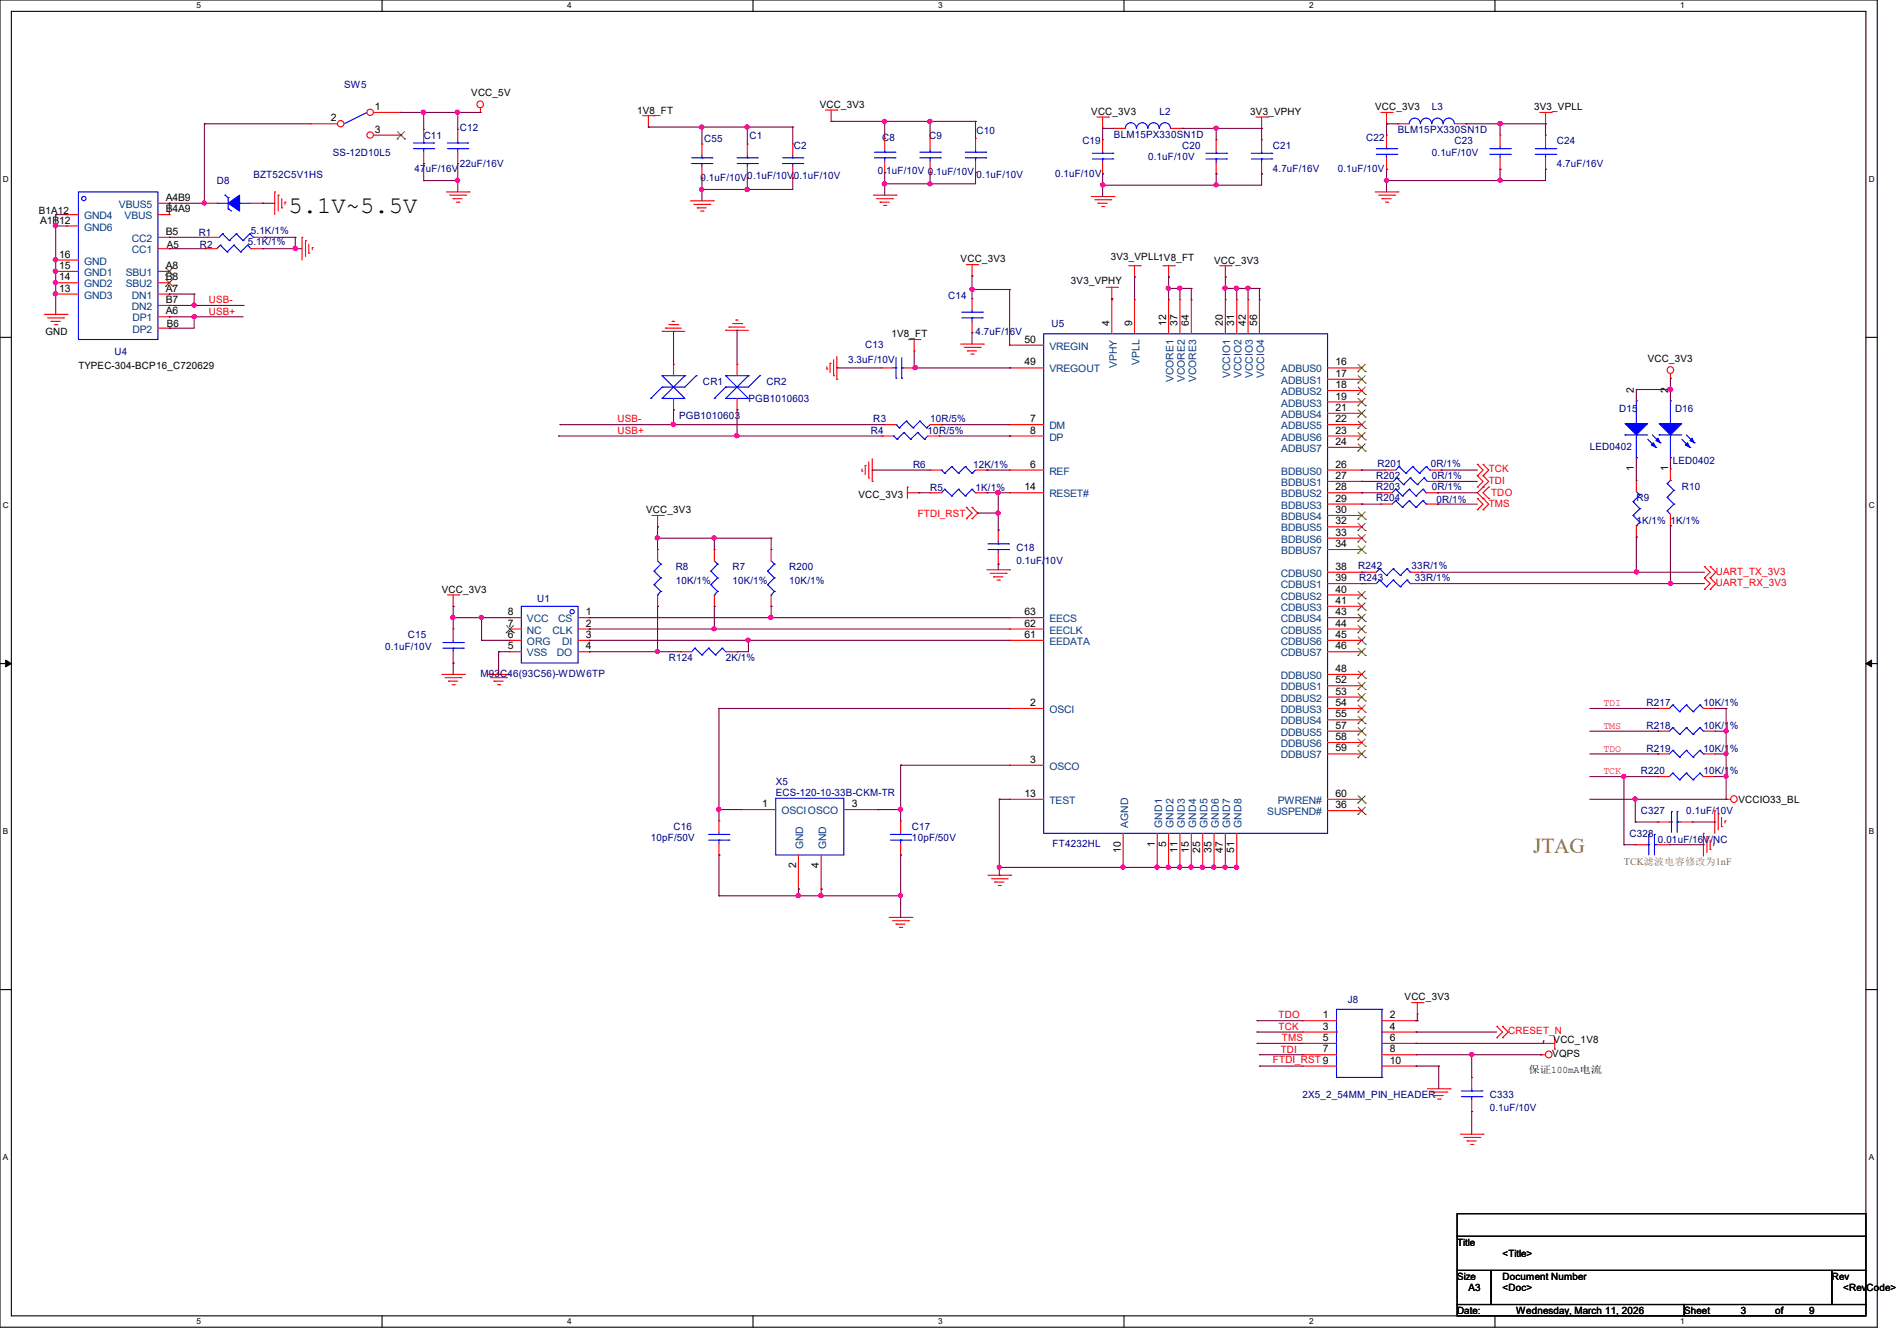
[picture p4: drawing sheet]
<svg xmlns="http://www.w3.org/2000/svg" width="297mm" height="210mm" viewBox="0 0 297 210" stroke-linecap="round" stroke-linejoin="round" font-family="sans-serif">
<defs><g id="words">
<text font-size="3.7" x="45.2" y="33.4">5.1V~5.5V</text>
<text font-size="3.3" fill="#808040" x="240" y="133.5">JTAG</text>
<g font-size="1.6" fill="#000080">
<text x="53.9" y="13.7">SW5</text>
<text x="181.5" y="18">L2</text>
<text x="224.2" y="17.3">L3</text>
<text x="66.3" y="21.7">C11</text>
<text x="72" y="20.4">C12</text>
<text x="110.2" y="22.2">C55</text>
<text x="117.3" y="21.7">C1</text>
<text x="124.3" y="23.3">C2</text>
<text x="138.1" y="22.1">C8</text>
<text x="145.5" y="21.7">C9</text>
<text x="152.9" y="21">C10</text>
<text x="169.5" y="22.6">C19</text>
<text x="174.4" y="21.5">BLM15PX330SN1D</text>
<text x="185.1" y="23.3">C20</text>
<text x="199.3" y="23.3">C21</text>
<text x="213.9" y="22.1">C22</text>
<text x="218.9" y="20.8">BLM15PX330SN1D</text>
<text x="227.8" y="22.6">C23</text>
<text x="243.8" y="22.6">C24</text>
<text x="34" y="28.8">D8</text>
<text x="39.7" y="27.9">BZT52C5V1HS</text>
<text x="52.1" y="24.4">SS-12D10L5</text>
<text x="64.9" y="26.9">47uF/16V</text>
<text x="72" y="26.2">22uF/16V</text>
<text x="109.7" y="28.3">0.1uF/10V0.1uF/10V0.1uF/10V</text>
<text x="137.5" y="27.2">0.1uF/10V 0.1uF/10V</text>
<text x="152.9" y="27.9">0.1uF/10V</text>
<text x="165.2" y="27.8">0.1uF/10V</text>
<text x="179.7" y="25.1">0.1uF/10V</text>
<text x="199.3" y="26.9">4.7uF/16V</text>
<text x="209.5" y="26.9">0.1uF/10V</text>
<text x="224.2" y="24.4">0.1uF/10V</text>
<text x="243.8" y="26.2">4.7uF/16V</text>
<text x="31.1" y="37">R1</text>
<text x="31.3" y="38.8">R2</text>
<text x="38.8" y="38.4">5.1K/1%</text>
<text x="39.3" y="36.7">5.1K/1%</text>
<text x="148.5" y="46.8">C14</text>
<text x="152.7" y="52.4">4.7uF/16V</text>
<text x="164.6" y="51.2">U5</text>
<text x="17.9" y="55.7">U4</text>
<text x="132.8" y="56.9">3.3uF/10V</text>
<text x="135.5" y="54.4">C13</text>
<text x="106.3" y="65.6">PGB1010603</text>
<text x="110.1" y="60.3">CR1</text>
<text x="117.2" y="62.9">PGB1010603</text>
<text x="120" y="60.3">CR2</text>
<text x="253.5" y="64.6">D15</text>
<text x="262.3" y="64.6">D16</text>
<text x="136.4" y="67.9">R4</text>
<text x="136.7" y="66.2">R3</text>
<text x="145.2" y="67.9">10R/5%</text>
<text x="145.6" y="66.2">10R/5%</text>
<text x="248.9" y="70.4">LED0402</text>
<text x="143" y="73.3">R6</text>
<text x="145.6" y="76.8">R5</text>
<text x="152.4" y="73.3">12K/1%</text>
<text x="152.7" y="76.8">1K/1%</text>
<text x="215.5" y="75.1">R202</text>
<text x="215.5" y="76.7">R203</text>
<text x="215.7" y="73.1">R201</text>
<text x="224" y="73.1">0R/1%</text>
<text x="224.2" y="75.1">0R/1%</text>
<text x="224.2" y="76.7">0R/1%</text>
<text x="261.9" y="72.7">LED0402</text>
<text x="263.3" y="76.7">R10</text>
<text x="215.5" y="78.4">R204</text>
<text x="224.9" y="78.8">0R/1%</text>
<text x="256.2" y="78.4">R9</text>
<text x="256.2" y="82">1K/1% 1K/1%</text>
<text x="105.8" y="89.3">R8</text>
<text x="114.7" y="89.3">R7</text>
<text x="123.6" y="89.3">R200</text>
<text x="159.1" y="86.2">C18</text>
<text x="159.1" y="88.4">0.1uF/10V</text>
<text x="212.6" y="89.1">R242</text>
<text x="221" y="89.1">33R/1%</text>
<text x="84.1" y="94.2">U1</text>
<text x="105.8" y="91.4">10K/1%</text>
<text x="114.7" y="91.4">10K/1%</text>
<text x="123.6" y="91.4">10K/1%</text>
<text x="212.8" y="91.1">R243</text>
<text x="221.5" y="91.1">33R/1%</text>
<text x="60.3" y="101.7">0.1uF/10V</text>
<text x="63.8" y="99.9">C15</text>
<text x="75.2" y="106">M93C46(93C56)-WDW6TP</text>
<text x="104.7" y="103.5">R124</text>
<text x="113.6" y="103.5">2K/1%</text>
<text x="257.8" y="110.6">R217</text>
<text x="266.7" y="110.6">10K/1%</text>
<text x="257.8" y="114.2">R218</text>
<text x="257.8" y="117.7">R219</text>
<text x="266.7" y="114.2">10K/1%</text>
<text x="266.7" y="117.7">10K/1%</text>
<text x="121.5" y="122.9">X5</text>
<text x="121.5" y="124.7">ECS-120-10-33B-CKM-TR</text>
<text x="256.9" y="121.3">R220</text>
<text x="266.7" y="121.3">10K/1%</text>
<text x="101.9" y="131.8">10pF/50V</text>
<text x="105.5" y="130">C16</text>
<text x="142.8" y="130">C17</text>
<text x="142.8" y="131.8">10pF/50V</text>
<text x="255.1" y="131.1">C328</text>
<text x="256.9" y="127.5">C327</text>
<text x="259.6" y="131.9">0.01uF/16V/NC</text>
<text x="264" y="127.5">0.1uF/10V</text>
<text x="164.8" y="132.7">FT4232HL</text>
<text x="211" y="157">J8</text>
<text x="203.9" y="172">2X5_2_54MM_PIN_HEADER</text>
<text x="233.3" y="172">C333</text>
<text x="233.3" y="174.1">0.1uF/10V</text>
</g>
<g font-size="1.6">
<text x="58.7" y="17.2">1</text>
<text x="73.8" y="15.1">VCC_5V</text>
<text x="99.7" y="17.8">1V8_FT</text>
<text x="128.4" y="16.9">VCC_3V3</text>
<text x="170.9" y="18">VCC_3V3</text>
<text x="195.7" y="18">3V3_VPHY</text>
<text x="215.3" y="17.3">VCC_3V3</text>
<text x="240.2" y="17.3">3V3_VPLL</text>
<text x="51.8" y="19">2</text>
<text x="58.7" y="20.8">3</text>
<text x="6.1" y="33.4">B1A12</text>
<text x="6.3" y="35">A1B12</text>
<text x="25.9" y="33.2">B4A9</text>
<text x="25.9" y="31.5">A4B9</text>
<text x="9.3" y="40.3">16</text>
<text x="25.9" y="36.8">B5</text>
<text x="26.1" y="38.8">A5</text>
<text x="150.4" y="41.1">VCC_3V3</text>
<text x="173.9" y="40.7">3V3_VPLL1V8_FT</text>
<text x="190.1" y="41.3">VCC_3V3</text>
<text x="9.3" y="42.1">15</text>
<text x="9.3" y="43.9">14</text>
<text x="9.3" y="45.7">13</text>
<text x="25.9" y="43.9">B8</text>
<text x="25.9" y="47.5">B7</text>
<text x="25.9" y="42.1">A8</text>
<text x="25.9" y="45.7">A7</text>
<text x="167.7" y="44.4">3V3_VPHY</text>
<text x="7.1" y="52.4">GND</text>
<text x="25.9" y="49.2">A6</text>
<text x="26.1" y="51.2">B6</text>
<text x="139.6" y="52.8">1V8_FT</text>
<text x="160.4" y="53.7">50</text>
<text x="173.7" y="51.1" transform="rotate(-90 173.7 51.1)">4</text>
<text x="177.3" y="51.1" transform="rotate(-90 177.3 51.1)">9</text>
<text x="182.6" y="51.1" transform="rotate(-90 182.6 51.1)">12</text>
<text x="184.4" y="51.1" transform="rotate(-90 184.4 51.1)">37</text>
<text x="186.1" y="51.1" transform="rotate(-90 186.1 51.1)">64</text>
<text x="191.5" y="51.1" transform="rotate(-90 191.5 51.1)">20</text>
<text x="193.3" y="51.1" transform="rotate(-90 193.3 51.1)">31</text>
<text x="195" y="51.1" transform="rotate(-90 195 51.1)">42</text>
<text x="196.8" y="51.1" transform="rotate(-90 196.8 51.1)">56</text>
<text x="12.3" y="57.8">TYPEC-304-BCP16_C720629</text>
<text x="160.4" y="57.2">49</text>
<text x="209.1" y="57.2">16</text>
<text x="209.1" y="59">17</text>
<text x="258" y="56.7">VCC_3V3</text>
<text x="209.1" y="60.8">18</text>
<text x="209.1" y="62.6">19</text>
<text x="209.1" y="64.3">21</text>
<text x="255.8" y="61.6" transform="rotate(-90 255.8 61.6)">2</text>
<text x="261.2" y="61.6" transform="rotate(-90 261.2 61.6)">2</text>
<text x="161.3" y="66.1">7</text>
<text x="161.3" y="67.9">8</text>
<text x="209.1" y="66.1">22</text>
<text x="209.1" y="67.9">23</text>
<text x="209.1" y="69.7">24</text>
<text x="160.4" y="76.8">14</text>
<text x="161.3" y="73.2">6</text>
<text x="209.1" y="73.2">26</text>
<text x="209.1" y="75">27</text>
<text x="209.1" y="76.8">28</text>
<text x="255.8" y="73.8" transform="rotate(-90 255.8 73.8)">1</text>
<text x="261.2" y="73.8" transform="rotate(-90 261.2 73.8)">1</text>
<text x="101.2" y="80.4">VCC_3V3</text>
<text x="134.4" y="78.1">VCC_3V3</text>
<text x="209.1" y="78.6">29</text>
<text x="209.1" y="80.3">30</text>
<text x="209.1" y="82.1">32</text>
<text x="209.1" y="83.9">33</text>
<text x="209.1" y="85.7">34</text>
<text x="209.1" y="89.2">38</text>
<text x="69.2" y="92.8">VCC_3V3</text>
<text x="209.1" y="91">39</text>
<text x="209.1" y="92.8">40</text>
<text x="209.1" y="94.6">41</text>
<text x="79.5" y="98.1">7</text>
<text x="79.5" y="99.9">6</text>
<text x="79.5" y="96.4">8</text>
<text x="79.5" y="101.7">5</text>
<text x="91.7" y="98.1">2</text>
<text x="91.7" y="99.9">3</text>
<text x="91.7" y="101.7">4</text>
<text x="91.7" y="96.4">1</text>
<text x="160.4" y="98.1">62</text>
<text x="160.4" y="96.4">63</text>
<text x="160.4" y="99.9">61</text>
<text x="209.1" y="96.4">43</text>
<text x="209.1" y="98.1">44</text>
<text x="209.1" y="99.9">45</text>
<text x="209.1" y="101.7">46</text>
<text x="209.1" y="105.2">48</text>
<text x="209.1" y="107">52</text>
<text x="161.3" y="110.6">2</text>
<text x="209.1" y="108.8">53</text>
<text x="209.1" y="110.6">54</text>
<text x="209.1" y="112.4">55</text>
<text x="161.3" y="119.5">3</text>
<text x="209.1" y="114.1">57</text>
<text x="209.1" y="115.9">58</text>
<text x="209.1" y="117.7">59</text>
<text x="160.4" y="124.8">13</text>
<text x="209.1" y="124.8">60</text>
<text x="272.2" y="125.7">VCCIO33_BL</text>
<text x="119.3" y="126.4">1</text>
<text x="133.3" y="126.4">3</text>
<text x="209.1" y="126.6">36</text>
<text x="124.6" y="136" transform="rotate(-90 124.6 136)">2</text>
<text x="128.2" y="136" transform="rotate(-90 128.2 136)">4</text>
<text x="175.5" y="133.5" transform="rotate(-90 175.5 133.5)">10</text>
<text x="180.8" y="132.6" transform="rotate(-90 180.8 132.6)">1</text>
<text x="182.6" y="132.6" transform="rotate(-90 182.6 132.6)">5</text>
<text x="184.4" y="133.5" transform="rotate(-90 184.4 133.5)">11</text>
<text x="186.1" y="133.5" transform="rotate(-90 186.1 133.5)">15</text>
<text x="187.9" y="133.5" transform="rotate(-90 187.9 133.5)">25</text>
<text x="189.7" y="133.5" transform="rotate(-90 189.7 133.5)">35</text>
<text x="191.5" y="133.5" transform="rotate(-90 191.5 133.5)">47</text>
<text x="193.3" y="133.5" transform="rotate(-90 193.3 133.5)">51</text>
<text x="207.1" y="159.5">1</text>
<text x="207.1" y="161.3">3</text>
<text x="217.6" y="159.5">2</text>
<text x="217.6" y="161.3">4</text>
<text x="219.9" y="156.7">VCC_3V3</text>
<text x="207.1" y="163">5</text>
<text x="207.1" y="164.8">7</text>
<text x="217.6" y="163">6</text>
<text x="217.6" y="164.8">8</text>
<text x="217.6" y="166.6">10</text>
<text x="243" y="165.6">VQPS</text>
<text x="243.2" y="163.4">VCC_1V8</text>
<text x="239.3" y="168">保证100mA电流</text>
<text x="228.1" y="195.1">Title</text>
<text x="235.2" y="196.8">&lt;Title&gt;</text>
<text x="228.1" y="200.4">Size</text>
<text x="229.9" y="202.2">A3</text>
<text x="235.2" y="200.4">Document Number</text>
<text x="235.2" y="202.2">&lt;Doc&gt;</text>
<text x="286.8" y="200.4">Rev</text>
<text x="288.6" y="202.2">&lt;RevCode&gt;</text>
<text x="228.1" y="205.7">Date:</text>
<text x="237.4" y="205.7">Wednesday, March 11, 2026</text>
<text x="263.7" y="205.7">Sheet</text>
<text x="272.6" y="205.7">3</text>
<text x="277.9" y="205.7">of</text>
<text x="283.2" y="205.7">9</text>
</g>
<g font-size="1.6" fill="#004080">
<text x="13.2" y="34.3">GND4</text>
<text x="18.6" y="32.6">VBUS5</text>
<text x="19.5" y="34.3">VBUS</text>
<text x="13.2" y="41.4">GND</text>
<text x="13.2" y="36.1">GND6</text>
<text x="20.7" y="37.9">CC2</text>
<text x="20.7" y="39.7">CC1</text>
<text x="13.2" y="43.2">GND1</text>
<text x="13.2" y="45">GND2</text>
<text x="13.2" y="46.8">GND3</text>
<text x="19.7" y="45">SBU2</text>
<text x="19.7" y="43.2">SBU1</text>
<text x="20.7" y="46.8">DN1</text>
<text x="20.7" y="48.6">DN2</text>
<text x="20.7" y="52.1">DP2</text>
<text x="20.7" y="50.3">DP1</text>
<text x="164.3" y="54.8">VREGIN</text>
<text x="164.3" y="58.3">VREGOUT</text>
<text x="174.8" y="57.7" transform="rotate(-90 174.8 57.7)">VPHY</text>
<text x="178.4" y="57.1" transform="rotate(-90 178.4 57.1)">VPLL</text>
<text x="183.7" y="59.9" transform="rotate(-90 183.7 59.9)">VCORE1</text>
<text x="185.5" y="59.9" transform="rotate(-90 185.5 59.9)">VCORE2</text>
<text x="187.3" y="59.9" transform="rotate(-90 187.3 59.9)">VCORE3</text>
<text x="192.6" y="59.3" transform="rotate(-90 192.6 59.3)">VCCIO1</text>
<text x="194.4" y="59.3" transform="rotate(-90 194.4 59.3)">VCCIO2</text>
<text x="196.2" y="59.3" transform="rotate(-90 196.2 59.3)">VCCIO3</text>
<text x="198" y="59.3" transform="rotate(-90 198 59.3)">VCCIO4</text>
<text x="200.6" y="58.3">ADBUS0</text>
<text x="200.6" y="60.1">ADBUS1</text>
<text x="200.6" y="61.9">ADBUS2</text>
<text x="200.6" y="63.7">ADBUS3</text>
<text x="200.6" y="65.4">ADBUS4</text>
<text x="164.3" y="67.2">DM</text>
<text x="164.3" y="69">DP</text>
<text x="200.6" y="67.2">ADBUS5</text>
<text x="200.6" y="69">ADBUS6</text>
<text x="200.6" y="70.8">ADBUS7</text>
<text x="164.3" y="74.3">REF</text>
<text x="164.3" y="77.9">RESET#</text>
<text x="200.6" y="74.3">BDBUS0</text>
<text x="200.6" y="76.1">BDBUS1</text>
<text x="200.6" y="77.9">BDBUS2</text>
<text x="200.6" y="79.7">BDBUS3</text>
<text x="200.6" y="81.5">BDBUS4</text>
<text x="200.6" y="83.2">BDBUS5</text>
<text x="200.6" y="85">BDBUS6</text>
<text x="200.6" y="86.8">BDBUS7</text>
<text x="200.5" y="90.3">CDBUS0</text>
<text x="200.5" y="92.1">CDBUS1</text>
<text x="200.5" y="93.9">CDBUS2</text>
<text x="200.5" y="95.7">CDBUS3</text>
<text x="82.5" y="99.2">NC</text>
<text x="82.5" y="101">ORG</text>
<text x="82.5" y="97.5">VCC</text>
<text x="86.5" y="99.2">CLK</text>
<text x="87.4" y="97.5">CS</text>
<text x="88" y="101">DI</text>
<text x="164.3" y="99.2">EECLK</text>
<text x="164.3" y="97.5">EECS</text>
<text x="164.3" y="101">EEDATA</text>
<text x="200.5" y="97.5">CDBUS4</text>
<text x="200.5" y="99.2">CDBUS5</text>
<text x="200.5" y="101">CDBUS6</text>
<text x="82.5" y="102.8">VSS</text>
<text x="87.2" y="102.8">DO</text>
<text x="200.5" y="106.3">DDBUS0</text>
<text x="200.5" y="102.8">CDBUS7</text>
<text x="164.3" y="111.7">OSCI</text>
<text x="200.5" y="108.1">DDBUS1</text>
<text x="200.5" y="109.9">DDBUS2</text>
<text x="200.5" y="111.7">DDBUS3</text>
<text x="200.5" y="113.5">DDBUS4</text>
<text x="200.5" y="115.2">DDBUS5</text>
<text x="200.5" y="117">DDBUS6</text>
<text x="200.5" y="118.8">DDBUS7</text>
<text x="164.3" y="120.6">OSCO</text>
<text x="164.3" y="125.9">TEST</text>
<text x="200.1" y="125.9">PWREN#</text>
<text x="122.3" y="127.5">OSCIOSCO</text>
<text x="176.6" y="129.6" transform="rotate(-90 176.6 129.6)">AGND</text>
<text x="182" y="129.6" transform="rotate(-90 182 129.6)">GND1</text>
<text x="183.7" y="129.6" transform="rotate(-90 183.7 129.6)">GND2</text>
<text x="185.5" y="129.6" transform="rotate(-90 185.5 129.6)">GND3</text>
<text x="187.3" y="129.6" transform="rotate(-90 187.3 129.6)">GND4</text>
<text x="189.1" y="129.6" transform="rotate(-90 189.1 129.6)">GND5</text>
<text x="190.8" y="129.6" transform="rotate(-90 190.8 129.6)">GND6</text>
<text x="192.6" y="129.6" transform="rotate(-90 192.6 129.6)">GND7</text>
<text x="194.4" y="129.6" transform="rotate(-90 194.4 129.6)">GND8</text>
<text x="198.4" y="127.7">SUSPEND#</text>
<text x="125.8" y="133" transform="rotate(-90 125.8 133)">GND</text>
<text x="129.3" y="133" transform="rotate(-90 129.3 133)">GND</text>
</g>
<g font-size="1.6" fill="#f00">
<text x="32.7" y="47.5">USB-</text>
<text x="32.7" y="49.3">USB+</text>
<text x="96.7" y="66.2">USB-</text>
<text x="96.7" y="67.9">USB+</text>
<text x="233.1" y="74">TCK</text>
<text x="233.1" y="75.8">TDI</text>
<text x="233.5" y="77.7">TDO</text>
<text x="143.7" y="80.9">FTDI_RST</text>
<text x="233.1" y="79.3">TMS</text>
<text x="268.6" y="90">UART_TX_3V3</text>
<text x="268.6" y="91.8">UART_RX_3V3</text>
<text x="251" y="110.6">TDI</text>
<text x="251" y="114.2">TMS</text>
<text x="251" y="117.7">TDO</text>
<text x="251" y="121.3">TCK</text>
<text x="200.2" y="159.5">TDO</text>
<text x="200.2" y="161.3">TCK</text>
<text x="199.3" y="166.4">FTDI_RST 9</text>
<text x="200.5" y="164.8">TDI</text>
<text x="200.7" y="163.1">TMS</text>
<text x="236.1" y="162">CRESET_N</text>
</g>
<text font-size="1.6" fill="#808040" x="254.3" y="135.5">TCK滤波电容修改为1nF</text>
<g font-size="1.3">
<text x="30.8" y="1.3">5</text>
<text x="88.8" y="1.3">4</text>
<text x="146.9" y="1.3">3</text>
<text x="205" y="1.3">2</text>
<text x="263.1" y="1.3">1</text>
<text x=".5" y="28.4">D</text>
<text x="292.6" y="28.4">D</text>
<text x=".5" y="79.5">C</text>
<text x="292.6" y="79.5">C</text>
<text x=".5" y="130.6">B</text>
<text x="292.6" y="130.6">B</text>
<text x=".5" y="181.7">A</text>
<text x="292.6" y="181.7">A</text>
<text x="30.8" y="207.4">5</text>
<text x="88.8" y="207.4">4</text>
<text x="146.9" y="207.4">3</text>
<text x="205" y="207.4">2</text>
<text x="263.1" y="207.4">1</text>
</g>
</g></defs>
<path d="M0 0h293.9v207.9h-293.9zM1.8 1.8h290.3v204.3h-290.3z" fill="none" stroke="#000" stroke-width=".17"/>
<g fill="#fff">
<path d="M30.8 .2h.7v1.4h-.7z"/>
<path d="M30.8 206.2h.7v1.4h-.7z"/>
</g>
<path d="M59.8 0v1.8M59.8 206.1v1.8" fill="none" stroke="#000" stroke-width=".17"/>
<g fill="#fff">
<path d="M88.8 .2h.7v1.4h-.7z"/>
<path d="M88.8 206.2h.7v1.4h-.7z"/>
</g>
<path d="M117.9 0v1.8M117.9 206.1v1.8" fill="none" stroke="#000" stroke-width=".17"/>
<g fill="#fff">
<path d="M146.9 .2h.7v1.4h-.7z"/>
<path d="M146.9 206.2h.7v1.4h-.7z"/>
</g>
<path d="M176 0v1.8M176 206.1v1.8" fill="none" stroke="#000" stroke-width=".17"/>
<g fill="#fff">
<path d="M205 .2h.7v1.4h-.7z"/>
<path d="M205 206.2h.7v1.4h-.7z"/>
</g>
<path d="M234.1 0v1.8M234.1 206.1v1.8" fill="none" stroke="#000" stroke-width=".17"/>
<g fill="#fff">
<path d="M263.1 .2h.6v1.4h-.6z"/>
<path d="M263.1 206.2h.6v1.4h-.6z"/>
<path d="M.5 27.3h.9v1.4h-.9z"/>
<path d="M292.6 27.3h.9v1.4h-.9z"/>
<path d="M.5 78.4h.9v1.4h-.9z"/>
<path d="M292.6 78.4h.9v1.4h-.9z"/>
</g>
<path d="M0 52.8h1.8M292.1 52.8h1.8" fill="none" stroke="#000" stroke-width=".17"/>
<g fill="#fff">
<path d="M.5 129.5h.8v1.4h-.8z"/>
<path d="M292.6 129.5h.8v1.4h-.8z"/>
</g>
<path d="M0 103.9h1.8M292.1 103.9h1.8" fill="none" stroke="#000" stroke-width=".17"/>
<path d="M.9 103.4l.9 .5-.9 .5zM292.1 103.9l.9-.5v1z" fill="#000" stroke="#000" stroke-width=".16"/>
<g fill="#fff">
<path d="M.5 180.5h.8v1.4h-.8z"/>
<path d="M292.6 180.5h.8v1.4h-.8z"/>
</g>
<path d="M0 155h1.8M292.1 155h1.8M228.1 190.1h64v3.5h-64zM228.1 193.6h64v5.4h-64zM228.1 199h5.4v5.3h-5.4zM233.5 199h53.3v5.3h-53.3zM286.8 199h5.3v5.3h-5.3zM228.1 204.3h35.6v1.8h-35.6zM263.7 204.3h28.4v1.8h-28.4z" fill="none" stroke="#000" stroke-width=".17"/>
<g fill="none" stroke="#f00" stroke-width=".17">
<path d="M75.2 17.6h.1M75.2 16.9v.7M100.6 18.1h1.8M101.5 19.9h.1M101.5 18.1v1.8M102.4 18.1h.1M129.2 17.2h1.8M130.1 19h.1M130.1 17.2v1.8M131 17.2h.1M171.7 18.3h1.8M172.6 18.3v1.8"/>
<path d="M173.5 18.3h.1M196.6 18.3h1.8M197.5 18.3v1.8M198.4 18.3h.1M216.2 17.6h1.8M217.1 19.4h.1M217.1 17.6v1.8M218 17.6h.1M241.1 17.6h1.8M242 19.4h.1M242 17.6v1.8M242.9 17.6h.1"/>
<path d="M43 30.1h.1M43 30.1v3.5M43.6 30.6h.1M43.6 30.6v2.5M44.1 32.6h.1M44.1 31.1v1.5M44.6 31.7h.1M44.6 31.7v.3M47.3 37.2h.1M47.3 37.2v3.5M47.8 37.7h.1M47.8 37.7v2.5"/>
<path d="M48.3 39.7h.1M48.3 38.2v1.5M48.9 38.8h.1M48.9 38.8v.3M69.9 30.1h3.5M70.4 30.6h2.5M71 31.1h.1M71 31.1h1.3M71.5 31.7h.3M71.8 31.7h.1M72.9 30.6h.1M73.4 30.1h.1"/>
<path d="M108.1 31.5h3.6M108.6 32h2.5M109.2 32.6h.1M109.2 32.6h1.4M109.7 33.1h.4M109.9 22.6h.1M109.9 27.9h.1M109.9 22.6v1.7M109.9 26.1v1.8M110.1 33.1h.1M111.1 32h.1M111.7 31.5h.1"/>
<path d="M117 22.6h.1M117 27.9h.1M117 22.6v1.7M117 26.1v1.8M124.1 22.6h.1M124.1 27.9h.1M124.1 22.6v1.7M124.1 26.1v1.8M136.7 30.6h3.6M137.2 31.1h2.5M137.8 31.7h.1M137.8 31.7h1.4"/>
<path d="M138.3 32.2h.4M138.5 21.7h.1M138.5 27h.1M138.5 21.7v1.8M138.5 25.2v1.8M138.7 32.2h.1M139.7 31.1h.1M140.3 30.6h.1M170.9 30.8h3.5M171.4 31.3h2.5M171.9 31.8h.1M171.9 31.8h1.5"/>
<path d="M172.5 32.3h.3M172.6 20.1h.1M172.8 32.3h.1M173.9 31.3h.1M174.4 30.8h.1M197.5 20.1h.1M197.5 21.9h.1M197.5 27.2h.1M197.5 21.9v1.8M197.5 25.4v1.8M215.3 30.1h3.6M215.9 30.6h2.5"/>
<path d="M216.4 31.1h.1M216.4 31.1h1.4M216.9 31.7h.4M217.3 31.7h.1M218.4 30.6h.1M218.9 30.1h.1M6.9 49.2h3.6M7.5 49.8h2.4M8 50.3h.1M8 50.3h1.4M8.6 50.8h.3M8.9 50.8h.1"/>
<path d="M9.9 49.8h.1M10.5 49.2h.1M103.7 51.9h.1M103.7 51.9h3.5M104.2 51.4h.1M104.2 51.4h2.5M104.7 50.8h1.4M105.2 50.3h.1M105.2 50.3h.4M106.1 50.8h.1M113.6 51.7h.1M113.6 51.7h3.6"/>
<path d="M114.1 51.2h.1M114.1 51.2h2.5M114.7 50.7h1.4M115.2 50.1h.1M115.2 50.1h.4M116.1 50.7h.1M129.5 57.8h.1M129.5 57.4v.4M130 56.9h.1M130 56.9v1.4M130.5 58.8h.1M130.5 56.3v2.5"/>
<path d="M131 59.4h.1M131 55.8v3.6M142.2 53.2h1.8M143.1 54.9h.1M143.1 53.2v1.7M144 53.2h.1M150.4 53.9h3.6M151 54.4h2.5M151.3 41.4h1.8M151.5 54.9h.1M151.5 54.9h1.4M152 55.5h.4"/>
<path d="M152.2 43.2h.1M152.2 41.4v1.8M152.4 55.5h.1M153.1 41.4h.1M153.5 54.4h.1M154 53.9h.1M173.2 45h1.8M174.1 46.8h.1M174.1 45v1.8M175 45h.1M176.7 41.6h1.8M177.6 43.4h.1"/>
<path d="M177.6 41.6v1.8M178.5 41.6h.1M182.1 41.6h1.8M183 43.4h.1M183 41.6v1.8M183.9 41.6h.1M191 41.6h1.7M191.9 43.4h.1M191.9 41.6v1.8M192.7 41.6h.1M261.5 59.2h.1M261.5 58.5v.7"/>
<path d="M135 73.8h.1M135 73.4v.4M135.5 72.9h.1M135.5 72.9v1.4M136 74.8h.1M136 72.3v2.5M136.6 75.4h.1M136.6 71.8v3.6M142.1 76.3h.1M142.1 77.2h1.7M142.1 76.3v1.8M143.8 77.2h.1"/>
<path d="M151.3 79.5h.1M151.3 79.5l.9 .8-.9 .9M152.2 79.5h.1M152.2 79.5l.9 .8-.9 .9M231.3 74.5h.1M231.3 72.7h.1M231.3 76.3h.1M231.3 79.8h.1M231.3 78.1h.1M231.3 72.7l.9 .9-.9 .9M231.3 74.5l.9 .9-.9 .9M231.3 78.1l.9 .9-.9 .8"/>
<path d="M232.2 74.5h.1M232.2 72.7h.1M232.2 76.3h.1M232.2 78.1h.1M232.2 79.8h.1M232.2 72.7l.9 .9-.9 .9M232.2 74.5l.9 .9-1.8 1.8 1.8 1.8-.9 .8M233.1 78.1h.1M233.1 76.3h.1M233.1 76.3l-.9 .9 .9 .9M256.2 62.8h.1M256.2 71.7h.1"/>
<path d="M70.1 93.2h1.7M71 95h.1M71 93.2v1.8M71.8 93.2h.1M102.1 80.7h1.7M103 82.5h.1M103 86.1h.1M103 95h.1M103 80.7v1.8M103 86.1v1.7M103 93.2v1.8M103.8 80.7h.1"/>
<path d="M151.3 81.2h.1M152.2 81.2h.1M154.5 89.2h3.6M155 89.8h2.5M155.6 90.3h.1M155.6 90.3h1.4M156.1 90.8h.4M156.5 90.8h.1M157.5 89.8h.1M158.1 89.2h.1M213.7 91.4h.1M213.7 91.4h1.8"/>
<path d="M220.8 91.4h1.8M222.6 91.4h.1M266.9 90.5h.1M266.9 88.7h.1M266.9 92.3h.1M266.9 88.7l.9 .9-.9 .9M266.9 90.5l.9 .9-.9 .9M267.8 90.5h.1M267.8 88.7h.1M267.8 92.3h.1M267.8 88.7l.8 .9-.8 .9M267.8 90.5l.8 .9-.8 .9"/>
<path d="M69.2 105.6h3.5M69.7 106.1h2.5M70.2 106.7h.1M70.2 106.7h1.5M70.8 107.2h.3M71.1 107.2h.1M72.2 106.1h.1M72.7 105.6h.1M76.3 105.6h3.5M76.8 106.1h2.5M77.3 106.7h.1M77.3 106.7h1.5"/>
<path d="M77.9 107.2h.3M78.2 107.2h.1M79.3 106.1h.1M79.8 105.6h.1M259.6 111h.1M259.6 111h1.8M266.7 111h1.8M268.5 111h.1M154.7 137.1h3.5M155.2 137.6h2.5M155.7 138.1h.1M155.7 138.1h1.5"/>
<path d="M156.3 138.7h.3M156.6 138.7h.1M157.7 137.6h.1M158.2 137.1h.1M266.7 130.5h.1M266.7 130.5v3.6M267.3 131h.1M267.3 131v2.5M267.8 133h.1M267.8 131.6v1.4M268.3 132.1h.1M268.3 132.1v.4"/>
<path d="M268.5 127h.1M268.5 127v3.5M269 127.5h.1M269 127.5v2.5M269.5 129.5h.1M269.5 128v1.5M270.1 128.6h.1M270.1 128.6v.3M270.3 125.2h.1M270.3 125.2h.7M139.2 143.7h3.6M139.7 144.2h2.5"/>
<path d="M140.3 144.7h.1M140.3 144.7h1.4M140.8 145.2h.4M141.2 145.2h.1M142.2 144.2h.1M142.8 143.7h.1M221 157h1.8M221.9 158.8h.1M221.9 157v1.8M222.8 157h.1M223.5 170.5h3.5M224 171h2.5"/>
<path d="M224.6 171.6h.1M224.6 171.6h1.4M225.1 172.1h.4M225.5 172.1h.1M226.5 171h.1M227 170.5h.1M228.6 177.6h3.6M229.2 178.1h2.5M229.7 178.7h.1M229.7 178.7h1.4M230.3 179.2h.3M230.6 179.2h.1"/>
<path d="M231.7 178.1h.1M232.2 177.6h.1M234.4 162.5h.1M234.4 160.7h.1M234.4 160.7l.8 .9-.8 .9M235.2 162.5h.1M235.2 160.7h.1M235.2 160.7l.9 .9-.9 .9M241.3 165.2h.1M241.3 165.2h.7M241.6 163.4h.1M241.6 163.4h1.8"/>
<path d="M243.4 164.3h.1M243.4 162.5v1.8"/>
<circle cx="75.2" cy="16.3" r=".52"/>
<circle cx="261.5" cy="58" r=".52"/>
<circle cx="271.5" cy="125.1" r=".52"/>
<circle cx="242.5" cy="165.1" r=".52"/>
</g>
<g fill="none" stroke="#00f" stroke-width=".17">
<path d="M57.4 17.6h.1M57.4 17.6l-3.5 1.8M108.3 24.7h3.2M108.3 25.6h3.2M109.9 24.7h.1M109.9 25.6h.1M109.9 24.3v.4M109.9 25.6v.5M111.5 25.6h.1M111.5 24.7h.1M115.4 24.7h3.2M115.4 25.6h3.2"/>
<path d="M117 24.7h.1M117 25.6h.1M117 24.3v.4M117 25.6v.5M118.6 25.6h.1M118.6 24.7h.1M122.5 24.7h3.2M122.5 25.6h3.2M124.1 24.7h.1M124.1 25.6h.1M124.1 24.3v.4M124.1 25.6v.5"/>
<path d="M125.7 25.6h.1M125.7 24.7h.1M136.9 24.7h3.2M136.9 23.8h3.2M138.5 23.8h.1M138.5 24.7h.1M138.5 23.5v.3M138.5 24.7v.5M140.1 24.7h.1M140.1 23.8h.1M195.9 24.9h3.2M195.9 24h3.2"/>
<path d="M197.5 24h.1M197.5 24.9h.1M197.5 23.7v.3M197.5 24.9v.5M199.1 24.9h.1M199.1 24h.1M254.4 68.1h.1M254.4 68.1h3.6M256.2 66.3h.1M256.2 68.1h.1M256.2 62.8v3.5M256.2 68.1v3.6"/>
<path d="M258 68.8l1.2 1.3M258.7 68.1l1.2 1.2M259.2 70.1h.1M259.9 69.3h.1M102.4 89.5h.1M102.4 91.6h.1M102.4 89.5l1.1 1M102.4 91.6l1.1 1M103 93.2h.1M103 87.8l.5 .5M103.5 88.3h.1M103.5 90.5h.1"/>
<path d="M103.5 92.6h.1M103.5 88.3l-1.1 1.2M103.5 90.5l-1.1 1.1M103.5 92.6l-.5 .6M216 90.8h.1M216 90.8l-.5 .6M216 90.8l1.1 1.1M217.1 91.9h.1M218.1 90.8h.1M218.1 90.8l-1 1.1M218.1 90.8l1.1 1.1M219.2 91.9h.1"/>
<path d="M220.3 90.8h.1M220.3 90.8l-1.1 1.1M220.3 90.8l.5 .6M220.8 91.4h.1M261.9 110.4h.1M261.9 110.4l-.5 .6M261.9 110.4l1.1 1.1M263 111.5h.1M264 110.4h.1M264 110.4l-1 1.1M264 110.4l1.1 1.1M265.1 111.5h.1"/>
<path d="M266.1 110.4h.1M266.1 110.4l-1 1.1M266.1 110.4l.6 .6M266.7 111h.1"/>
</g>
<g fill="#00f" stroke="#00f" stroke-width=".17">
<path d="M254.4 66.3h3.6l-1.8 1.8z"/>
<path d="M258.5 69.7l.4-.4 .3 .8z"/>
<path d="M259.6 68.6l.3 .7-.7-.3z"/>
</g>
<circle cx="53.4" cy="19.4" r=".5" fill="#fff" stroke="#f00" stroke-width=".17"/>
<path d="M48.6 19.4h.1M48.6 19.4h4.2" fill="none" stroke="#f00" stroke-width=".17"/>
<circle cx="58" cy="17.6" r=".5" fill="#fff" stroke="#f00" stroke-width=".17"/>
<path d="M58.5 17.6h4.3M62.8 17.6h.1" fill="none" stroke="#f00" stroke-width=".17"/>
<circle cx="58" cy="21.1" r=".5" fill="#fff" stroke="#f00" stroke-width=".17"/>
<g fill="none" stroke="#f00" stroke-width=".17">
<path d="M218.9 19.4h.1M218.9 19.4h1.7M227.8 19.4h1.7M229.5 19.4h.1M10.5 33.6h.1M10.5 35.4h.1M10.5 33.6h1.8M10.5 35.4h1.8M24.7 38.9h1.8M24.7 31.8h1.8M24.7 37.2h1.8M24.7 33.6h1.8"/>
<path d="M26.5 37.2h.1M26.5 33.6h.1M26.5 38.9h.1M26.5 31.8h.1M32.2 38.9h.1M32.2 31.8h.1M32.2 38.9h1.8M32.2 31.8h1.8M32.6 37.2h.1M32.6 37.2h1.7M39.3 38.9h1.8M39.3 31.8h1.8"/>
<path d="M39.7 37.2h1.7M41.1 38.9h.1M41.1 31.8h.1M41.4 37.2h.1M58.5 21.2h4.3M62.8 21.2h.1M66.3 20.3h.1M66.3 25.6h.1M66.3 20.3v1.8M66.3 23.8v1.8M71.7 20.3h.1M71.7 25.6h.1"/>
<path d="M71.7 20.3v1.8M71.7 23.8v1.8M145.6 21.7h.1M145.6 27h.1M145.6 21.7v1.8M145.6 25.2v1.8M152.7 21.7h.1M152.7 27h.1M152.7 21.7v1.8M152.7 25.2v1.8M172.6 21.9h.1M172.6 27.2h.1"/>
<path d="M172.6 21.9v1.8M172.6 25.4v1.8M174.4 20.1h.1M174.4 20.1h1.8M183.3 20.1h1.8M185.1 20.1h.1M190.4 21.9h.1M190.4 27.2h.1M190.4 21.9v1.8M190.4 25.4v1.8M217.1 21.2h.1M217.1 26.5h.1"/>
<path d="M217.1 21.2v1.7M217.1 24.7v1.8M234.9 21.2h.1M234.9 26.5h.1M234.9 21.2v1.7M234.9 24.7v1.8M242 21.2h.1M242 26.5h.1M242 21.2v1.7M242 24.7v1.8M8.7 40.7h.1M8.7 42.5h.1"/>
<path d="M8.7 44.3h.1M8.7 46.1h.1M8.7 40.7h3.6M8.7 42.5h3.6M8.7 44.3h3.6M8.7 46.1h3.6M24.7 42.5h1.8M24.7 44.3h1.8M24.7 46.1h1.8M24.7 47.8h1.8M24.7 51.4h1.8M24.7 49.6h1.8"/>
<path d="M26.5 44.3h.1M26.5 47.8h.1M26.5 51.4h.1M26.5 42.5h.1M26.5 46.1h.1M26.5 49.6h.1M105.5 57.1h.1M105.5 57.1v1.7M115.4 57.1h.1M115.4 57.1v1.7M138 57.6h.1M138 57.6h1.7"/>
<path d="M141.5 57.6h1.8M143.3 57.6h.1M152.2 46.8h.1M152.2 52.1h.1M152.2 46.8v1.8M152.2 50.3v1.8M158.1 54.1h.1M158.1 57.6h.1M158.1 57.6h5.3M158.1 54.1h5.3M174.1 46.9h.1M174.1 46.9v5.4"/>
<path d="M177.6 46.9h.1M177.6 46.9v5.4M183 46.9h.1M183 46.9v5.4M184.7 46.9h.1M184.7 46.9v5.4M186.5 46.9h.1M186.5 46.9v5.4M191.9 46.9h.1M191.9 46.9v5.4M193.6 46.9h.1M193.6 46.9v5.4"/>
<path d="M195.4 46.9h.1M195.4 46.9v5.4M197.2 46.9h.1M197.2 46.9v5.4M207.9 57.6h5.3M207.9 59.4h5.3M213.2 57.6h.1M213.2 59.4h.1M105.5 64.2h.1M105.5 62.4v1.8M115.4 64.2h.1M115.4 62.4v1.8"/>
<path d="M138.1 68.3h.1M138.1 68.3h1.8M138.5 66.5h.1M138.5 66.5h1.8M145.2 68.3h1.8M145.6 77.2h.1M145.6 73.6h.1M145.6 73.6h1.8M145.6 77.2h1.8M145.6 66.5h1.8M147 68.3h.1M147.4 66.5h.1"/>
<path d="M152.7 73.6h1.8M152.7 77.2h1.8M154.5 77.2h.1M154.5 73.6h.1M158.1 66.5h.1M158.1 68.3h.1M158.1 73.6h.1M158.1 77.2h.1M158.1 73.6h5.3M158.1 77.2h5.3M158.1 66.5h5.3M158.1 68.3h5.3"/>
<path d="M207.9 75.4h5.3M207.9 73.6h5.3M207.9 77.2h5.3M207.9 79h5.3M207.9 61.2h5.3M207.9 62.9h5.3M207.9 64.7h5.3M207.9 66.5h5.3M207.9 68.3h5.3M207.9 70.1h5.3M213.2 73.6h.1M213.2 75.4h.1"/>
<path d="M213.2 77.2h.1M213.2 79h.1M213.2 61.2h.1M213.2 62.9h.1M213.2 64.7h.1M213.2 66.5h.1M213.2 68.3h.1M213.2 70.1h.1M216.2 79h.1M216.2 77.2h.1M216.2 77.2h1.8M216.2 79h1.8"/>
<path d="M216.4 75.4h.1M216.4 75.4h1.7M216.7 73.6h.1M216.7 73.6h1.8M223.3 77.2h1.8M223.3 79h1.8M223.5 75.4h1.8M223.9 73.6h1.7M225.1 79h.1M225.1 77.2h.1M225.3 75.4h.1M225.6 73.6h.1"/>
<path d="M256.2 75.2h.1M256.2 75.2v1.8M261.5 73.4h.1M261.5 62.8h.1M261.5 71.7h.1M261.5 73.4v1.8M71 98.5h.1M71 98.5v1.8M79.8 98.5h.1M79.8 96.7h.1M79.8 96.7h1.8M79.8 98.5h1.8"/>
<path d="M90.5 96.7h1.8M90.5 98.5h1.8M92.3 98.5h.1M92.3 96.7h.1M111.8 86.1h.1M111.8 95h.1M111.8 86.1v1.7M111.8 93.2v1.8M120.7 86.1h.1M120.7 95h.1M120.7 86.1v1.7M120.7 93.2v1.8"/>
<path d="M156.3 83h.1M156.3 88.3h.1M156.3 83v1.8M156.3 86.6v1.7M158.1 98.5h.1M158.1 96.7h.1M158.1 96.7h5.3M158.1 98.5h5.3M207.9 80.7h5.3M207.9 82.5h5.3M207.9 84.3h5.3M207.9 86.1h5.3"/>
<path d="M207.9 89.6h5.3M207.9 91.4h5.3M207.9 93.2h5.3M207.9 95h5.3M207.9 96.7h5.3M207.9 98.5h5.3M213.2 80.7h.1M213.2 82.5h.1M213.2 84.3h.1M213.2 86.1h.1M213.2 89.6h.1M213.2 91.4h.1"/>
<path d="M213.2 93.2h.1M213.2 95h.1M213.2 96.7h.1M213.2 98.5h.1M213.7 89.6h.1M213.7 89.6h1.8M220.8 89.6h1.8M222.6 89.6h.1M256.2 84.1h.1M256.2 82.3v1.8M261.5 82.3h.1M261.5 80.6v1.7"/>
<path d="M71 103.8h.1M71 102.1v1.7M79.8 100.3h.1M79.8 102.1h.1M79.8 100.3h1.8M79.8 102.1h1.8M90.5 100.3h1.8M90.5 102.1h1.8M92.3 100.3h.1M92.3 102.1h.1M106.5 102.1h.1M106.5 102.1h1.8"/>
<path d="M113.6 102.1h1.8M115.4 102.1h.1M158.1 100.3h.1M158.1 111h.1M158.1 119.8h.1M158.1 111h5.3M158.1 100.3h5.3M158.1 119.8h5.3M207.9 105.6h5.3M207.9 107.4h5.3M207.9 109.2h5.3M207.9 111h5.3"/>
<path d="M207.9 112.7h5.3M207.9 114.5h5.3M207.9 116.3h5.3M207.9 118.1h5.3M207.9 100.3h5.3M207.9 102.1h5.3M213.2 105.6h.1M213.2 107.4h.1M213.2 109.2h.1M213.2 111h.1M213.2 112.7h.1M213.2 114.5h.1"/>
<path d="M213.2 116.3h.1M213.2 118.1h.1M213.2 100.3h.1M213.2 102.1h.1M259.6 114.5h.1M259.6 118.1h.1M259.6 114.5h1.8M259.6 118.1h1.8M266.7 114.5h1.8M266.7 118.1h1.8M268.5 114.5h.1M268.5 118.1h.1"/>
<path d="M112.6 128.6h.1M112.6 133.9h.1M112.6 128.6v1.7M112.6 132.1v1.8M116.1 126.8h.1M116.1 126.8h5.4M125 139.2h.1M125 133.9v5.3M128.6 139.2h.1M128.6 133.9v5.3M132.1 126.8h5.4M137.5 126.8h.1"/>
<path d="M141 128.6h.1M141 133.9h.1M141 128.6v1.7M141 132.1v1.8M158.1 125.2h.1M158.1 125.2h5.3M175.9 135.8h.1M175.9 130.5v5.3M181.2 135.8h.1M181.2 130.5v5.3M183 135.8h.1M183 130.5v5.3"/>
<path d="M184.7 135.8h.1M184.7 130.5v5.3M186.5 135.8h.1M186.5 130.5v5.3M188.3 135.8h.1M188.3 130.5v5.3M190.1 135.8h.1M190.1 130.5v5.3M191.9 135.8h.1M191.9 130.5v5.3M193.6 135.8h.1M193.6 130.5v5.3"/>
<path d="M207.9 125.2h5.3M207.9 127h5.3M213.2 125.2h.1M213.2 127h.1M256 132.3h.1M256 132.3h1.8M259.6 128.7h.1M259.6 121.6h.1M259.6 128.7h1.8M259.6 132.3h1.8M259.6 121.6h1.8M261.4 132.3h.1"/>
<path d="M263.1 128.7h1.8M264.9 128.7h.1M266.7 121.6h1.8M268.5 121.6h.1M203.9 159.9h.1M203.9 159.9h5.4M216.4 159.9h5.3M221.7 159.9h.1M203.9 161.6h.1M203.9 163.4h.1M203.9 165.2h.1M203.9 167h.1"/>
<path d="M203.9 161.6h5.4M203.9 163.4h5.4M203.9 165.2h5.4M203.9 167h5.4M216.4 161.6h5.3M216.4 163.4h5.3M216.4 165.2h5.3M216.4 167h5.3M221.7 161.6h.1M221.7 163.4h.1M221.7 165.2h.1M221.7 167h.1"/>
<path d="M230.4 168.7h.1M230.4 174.1h.1M230.4 168.7v1.8M230.4 172.3v1.8"/>
</g>
<g fill="none" stroke="#804000" stroke-width=".16">
<path d="M62.2 21.8h.1M62.2 20.6l1.2 1.2M63.3 20.6l-1.1 1.2M63.4 21.8h.1M25.9 44.9h.1M25.9 43.1h.1M26 43.7l1.1 1.2M26 42l1.1 1.1M27.1 43.7l-1.2 1.2M27.1 42l-1.2 1.1M27.1 44.9h.1M27.1 43.1h.1"/>
<path d="M212.6 58.2h.1M212.6 60h.1M212.6 57.1l1.2 1.1M212.6 58.8l1.2 1.2M213.7 57.1l-1.1 1.1M213.7 58.8l-1.1 1.2M213.8 58.2h.1M213.8 60h.1M212.6 61.8h.1M212.6 63.5h.1M212.6 65.3h.1M212.6 67.1h.1"/>
<path d="M212.6 68.9h.1M212.6 70.7h.1M212.6 60.6l1.2 1.2M212.6 62.4l1.2 1.1M212.6 64.2l1.2 1.1M212.6 66l1.2 1.1M212.6 67.7l1.2 1.2M212.6 69.5l1.2 1.2M213.7 60.6l-1.1 1.2M213.7 62.4l-1.1 1.1M213.7 64.2l-1.1 1.1M213.7 66l-1.1 1.1"/>
<path d="M213.7 67.7l-1.1 1.2M213.7 69.5l-1.1 1.2M213.8 61.8h.1M213.8 63.5h.1M213.8 65.3h.1M213.8 67.1h.1M213.8 68.9h.1M213.8 70.7h.1M79.2 99.1h.1M79.3 98l1.1 1.1M80.4 98l-1.2 1.1M80.4 99.1h.1"/>
<path d="M212.6 81.3h.1M212.6 83.1h.1M212.6 84.9h.1M212.6 86.7h.1M212.6 93.8h.1M212.6 95.5h.1M212.6 97.3h.1M212.6 99.1h.1M212.6 80.2l1.2 1.1M212.6 82l1.2 1.1M212.6 83.7l1.2 1.2M212.6 85.5l1.2 1.2"/>
<path d="M212.6 92.6l1.2 1.2M212.6 94.4l1.2 1.1M212.6 96.2l1.2 1.1M212.6 98l1.2 1.1M212.6 99.7l1.2 1.2M213.7 80.2l-1.1 1.1M213.7 82l-1.1 1.1M213.7 83.7l-1.1 1.2M213.7 85.5l-1.1 1.2M213.7 92.6l-1.1 1.2M213.7 94.4l-1.1 1.1M213.7 96.2l-1.1 1.1"/>
<path d="M213.7 98l-1.1 1.1M213.7 99.7l-1.1 1.2M213.8 81.3h.1M213.8 83.1h.1M213.8 84.9h.1M213.8 86.7h.1M213.8 93.8h.1M213.8 95.5h.1M213.8 97.3h.1M213.8 99.1h.1M212.6 106.2h.1M212.6 108h.1"/>
<path d="M212.6 109.8h.1M212.6 111.5h.1M212.6 113.3h.1M212.6 115.1h.1M212.6 116.9h.1M212.6 118.7h.1M212.6 100.9h.1M212.6 102.7h.1M212.6 105.1l1.2 1.1M212.6 106.8l1.2 1.2M212.6 108.6l1.2 1.2M212.6 110.4l1.2 1.1"/>
<path d="M212.6 112.2l1.2 1.1M212.6 114l1.2 1.1M212.6 115.7l1.2 1.2M212.6 117.5l1.2 1.2M212.6 101.5l1.2 1.2M213.7 105.1l-1.1 1.1M213.7 106.8l-1.1 1.2M213.7 108.6l-1.1 1.2M213.7 110.4l-1.1 1.1M213.7 112.2l-1.1 1.1M213.7 114l-1.1 1.1M213.7 115.7l-1.1 1.2"/>
<path d="M213.7 117.5l-1.1 1.2M213.7 101.5l-1.1 1.2M213.8 106.2h.1M213.8 108h.1M213.8 109.8h.1M213.8 111.5h.1M213.8 113.3h.1M213.8 115.1h.1M213.8 116.9h.1M213.8 118.7h.1M213.8 100.9h.1M213.8 102.7h.1"/>
<path d="M212.6 125.8h.1M212.6 127.6h.1M212.6 124.6l1.2 1.2M212.6 126.4l1.2 1.2M213.7 124.6l-1.1 1.2M213.7 126.4l-1.1 1.2M213.8 125.8h.1M213.8 127.6h.1"/>
</g>
<g fill="none" stroke="#00f" stroke-width=".17">
<path d="M222.4 19.4a.87 .87 0 0 0-.9-.9 .87 .87 0 0 0-.9 .9M224.2 19.4a.87 .87 0 0 0-.9-.9 .87 .87 0 0 0-.9 .9M225.9 19.4a.87 .87 0 0 0-.8-.9 .87 .87 0 0 0-.9 .9M227.7 19.4a.87 .87 0 0 0-.9-.9 .87 .87 0 0 0-.8 .9M12.3 30.1h12.4v23.1h-12.4zM34 31.8h.1M34 31.8h1.7M34.5 38.4h.1M34.5 38.4l-.5 .5M34.5 38.4l1.1 1.1M34.8 36.6h.1M34.8 36.6l1.1 1.1"/>
<path d="M34.8 36.6l-.5 .6M35.2 30.6h.1M35.2 30.6l.5 .3M35.6 39.5h.1M35.7 32.7h.1M35.7 30.9h.1M35.7 32.7l.6 .4M35.7 30.9v1.8M35.9 37.7h.1M36.6 38.4h.1M36.6 38.4l-1 1.1M36.6 38.4l1.1 1.1"/>
<path d="M37 36.6h.1M37 36.6l-1.1 1.1M37 36.6l1.1 1.1M37.5 31.8h.1M37.5 31.8h1.8M37.7 39.5h.1M38.1 37.7h.1M38.8 38.4h.1M38.8 38.4l-1.1 1.1M38.8 38.4l.5 .5M39.1 36.6h.1M39.1 36.6l-1 1.1"/>
<path d="M39.1 36.6l.6 .6M39.3 38.9h.1M39.7 37.2h.1M64.7 23.3h3.2M64.7 22.4h3.2M66.3 22.4h.1M66.3 23.3h.1M66.3 22.1v.3M66.3 23.3v.5M67.9 23.3h.1M67.9 22.4h.1M70.1 23.3h3.1"/>
<path d="M70.1 22.4h3.1M71.7 22.4h.1M71.7 23.3h.1M71.7 22.1v.3M71.7 23.3v.5M73.2 23.3h.1M73.2 22.4h.1M144 24.7h3.2M144 23.8h3.2M145.6 23.8h.1M145.6 24.7h.1M145.6 23.5v.3"/>
<path d="M145.6 24.7v.5M147.2 24.7h.1M147.2 23.8h.1M151.1 24.7h3.2M151.1 23.8h3.2M152.7 23.8h.1M152.7 24.7h.1M152.7 23.5v.3M152.7 24.7v.5M154.3 24.7h.1M154.3 23.8h.1M171 24.9h3.2"/>
<path d="M171 24h3.2M172.6 24h.1M172.6 24.9h.1M172.6 23.7v.3M172.6 24.9v.5M174.2 24.9h.1M174.2 24h.1M176.2 20.1a.87 .87 0 0 1 .9-.9 .87 .87 0 0 1 .8 .9M178 20.1a.87 .87 0 0 1 .8-.9 .87 .87 0 0 1 .9 .9M179.7 20.1a.87 .87 0 0 1 .9-.9 .87 .87 0 0 1 .9 .9M181.5 20.1a.87 .87 0 0 1 .9-.9 .87 .87 0 0 1 .9 .9M188.8 24.9h3.2"/>
<path d="M188.8 24h3.2M190.4 24h.1M190.4 24.9h.1M190.4 23.7v.3M190.4 24.9v.5M192 24.9h.1M192 24h.1M215.5 24.2h3.2M215.5 23.3h3.2M217.1 23.3h.1M217.1 24.2h.1M217.1 22.9v.4"/>
<path d="M217.1 24.2v.5M218.7 24.2h.1M218.7 23.3h.1M233.3 24.2h3.2M233.3 23.3h3.2M234.9 23.3h.1M234.9 24.2h.1M234.9 22.9v.4M234.9 24.2v.5M236.5 24.2h.1M236.5 23.3h.1M240.4 24.2h3.2"/>
<path d="M240.4 23.3h3.2M242 23.3h.1M242 24.2h.1M242 22.9v.4M242 24.2v.5M243.6 24.2h.1M243.6 23.3h.1M103.7 58.8h.1M103.7 58.8l3.5 3.6h-3.5M103.7 58.8h3.5M107.2 58.8h.1M107.2 58.8l-3.5 3.6"/>
<path d="M109 58.8h.1M109 58.8l-1.8 1.8h-3.5M113.6 58.8h.1M113.6 58.8l3.6 3.6h-3.6M113.6 58.8h3.6M117.2 58.8h.1M117.2 58.8l-3.6 3.6M119 58.8h.1M119 58.8l-1.8 1.8h-3.6M139.7 57.6h.6M140.3 59.2h.1M140.3 57.6h.1"/>
<path d="M140.3 56v3.2M141.2 57.6h.1M141.2 59.2h.1M141.2 57.6h.3M141.2 56v3.2M150.6 49.8h3.2M150.6 48.9h3.2M152.2 48.9h.1M152.2 49.8h.1M152.2 48.6v.3M152.2 49.8v.5M153.8 49.8h.1"/>
<path d="M153.8 48.9h.1M163.4 52.3h44.5v78.2h-44.5zM101.9 62.4h.1M103.7 62.4h.1M103.7 60.6h.1M103.7 60.6l-1.8 1.8M105.5 60.6h.1M111.8 62.4h.1M113.6 62.4h.1M113.6 60.6h.1M113.6 60.6l-1.8 1.8M115.4 60.6h.1"/>
<path d="M139.9 68.3h.1M139.9 68.3l.6 .5M140.3 66.5h.1M140.3 66.5l.5 .5M140.5 68.8h.1M140.8 67h.1M141.5 67.7h.1M141.5 67.7l1.1 1.1M141.5 67.7l-1 1.1M141.9 66h.1M141.9 66l1.1 1M141.9 66l-1.1 1"/>
<path d="M142.6 68.8h.1M143 67h.1M143.7 67.7h.1M143.7 67.7l1 1.1M143.7 67.7l-1.1 1.1M144 66h.1M144 66l1.1 1M144 66l-1 1M144.7 68.8h.1M145.1 67h.1M145.2 68.3l-.5 .5M145.6 66.5l-.5 .5"/>
<path d="M147.4 73.6h.1M147.4 73.6l.5 .5M147.9 76.6h.1M147.9 74.1h.1M147.9 76.6l-.5 .6M147.9 76.6l1.1 1.1M149 77.7h.1M149 73.1h.1M149 73.1l1.1 1M149 73.1l-1.1 1M150.1 76.6h.1M150.1 74.1h.1"/>
<path d="M150.1 76.6l-1.1 1.1M150.1 76.6l1 1.1M151.1 77.7h.1M151.1 73.1h.1M151.1 73.1l1.1 1M151.1 73.1l-1 1M152.2 76.6h.1M152.2 74.1h.1M152.2 76.6l-1.1 1.1M152.2 76.6l.5 .6M152.7 77.2h.1M152.7 73.6l-.5 .5"/>
<path d="M218.5 78.4h.1M218.5 76.6h.1M218.5 78.4l-.5 .6M218.5 78.4l1.1 1.1M218.5 76.6l-.5 .6M218.5 76.6l1.1 1.1M218.7 74.8h.1M218.7 74.8l-.6 .6M218.7 74.8l1.1 1.1M219 73.1h.1M219 73.1l-.5 .5M219 73.1l1.1 1"/>
<path d="M219.6 79.5h.1M219.6 77.7h.1M219.8 75.9h.1M220.1 74.1h.1M220.6 78.4h.1M220.6 76.6h.1M220.6 78.4l-1 1.1M220.6 78.4l1.1 1.1M220.6 76.6l-1 1.1M220.6 76.6l1.1 1.1M220.8 74.8h.1M220.8 74.8l-1 1.1"/>
<path d="M220.8 74.8l1.1 1.1M221.2 73.1h.1M221.2 73.1l-1.1 1M221.2 73.1l1 1M221.7 79.5h.1M221.7 77.7h.1M221.9 75.9h.1M222.2 74.1h.1M222.8 78.4h.1M222.8 76.6h.1M222.8 78.4l-1.1 1.1M222.8 78.4l.5 .6"/>
<path d="M222.8 76.6l-1.1 1.1M222.8 76.6l.5 .6M223 74.8h.1M223 74.8l-1.1 1.1M223 74.8l.5 .6M223.3 79h.1M223.3 73.1h.1M223.3 77.2h.1M223.3 73.1l-1.1 1M223.3 73.1l.6 .5M223.5 75.4h.1M223.9 73.6h.1"/>
<path d="M255.7 78.6h.1M255.7 78.6l1.1 1.1M256.2 77l.6 .5M256.8 77.5h.1M256.8 79.7h.1M256.8 77.5l-1.1 1.1M256.8 79.7l-1.1 1M259.8 68.1h.1M259.8 68.1h3.5M261 77.9h.1M261 75.7h.1M261 77.9l1.1 1.1"/>
<path d="M261 75.7l1.1 1.1M261.5 75.2h.1M261.5 66.3h.1M261.5 68.1h.1M261.5 75.2l-.5 .5M261.5 62.8v3.5M261.5 68.1v3.6M262.1 79h.1M262.1 76.8h.1M262.1 79l-1.1 1M262.1 76.8l-1.1 1.1M263.3 68.8l1.3 1.3"/>
<path d="M264 68.1l1.3 1.2M264.6 70.1h.1M265.3 69.3h.1M81.6 95h8.9v8.8h-8.9zM111.3 89.5h.1M111.3 91.6h.1M111.3 89.5l1.1 1M111.3 91.6l1.1 1M111.8 93.2h.1M111.8 87.8l.6 .5M112.4 88.3h.1M112.4 90.5h.1"/>
<path d="M112.4 92.6h.1M112.4 88.3l-1.1 1.2M112.4 90.5l-1.1 1.1M112.4 92.6l-.6 .6M120.2 89.5h.1M120.2 91.6h.1M120.2 89.5l1 1M120.2 91.6l1 1M120.7 93.2h.1M120.7 87.8l.5 .5M121.2 88.3h.1M121.2 90.5h.1"/>
<path d="M121.2 92.6h.1M121.2 88.3l-1 1.2M121.2 90.5l-1 1.1M121.2 92.6l-.5 .6M154.7 86.1h3.2M154.7 85.2h3.2M156.3 85.2h.1M156.3 86.1h.1M156.3 84.8v.4M156.3 86.1v.5M157.9 86.1h.1M157.9 85.2h.1"/>
<path d="M216 89.1h.1M216 89.1l-.5 .5M216 89.1l1.1 1M217.1 90.1h.1M218.1 89.1h.1M218.1 89.1l-1 1M218.1 89.1l1.1 1M219.2 90.1h.1M220.3 89.1h.1M220.3 89.1l-1.1 1M220.3 89.1l.5 .5M220.8 89.6h.1"/>
<path d="M255.7 80.7h.1M255.7 80.7l1.1 1.1M256.2 82.3h.1M256.8 81.8h.1M256.8 81.8l-.6 .5M261 80h.1M261 80l.5 .6M69.3 101.5h3.3M69.3 100.6h3.3M71 100.6h.1M71 101.5h.1M71 100.3v.3"/>
<path d="M71 101.5v.6M72.6 101.5h.1M72.6 100.6h.1M108.8 101.5h.1M108.8 101.5l-.5 .6M108.8 101.5l1.1 1.1M109.9 102.6h.1M111 101.5h.1M111 101.5l-1.1 1.1M111 101.5l1 1.1M112 102.6h.1M113.1 101.5h.1"/>
<path d="M113.1 101.5l-1.1 1.1M113.1 101.5l.5 .6M113.6 102.1h.1M261.9 114h.1M261.9 117.5h.1M261.9 114l-.5 .5M261.9 114l1.1 1M261.9 117.5l-.5 .6M261.9 117.5l1.1 1.1M263 115h.1M263 118.6h.1M264 114h.1"/>
<path d="M264 117.5h.1M264 114l-1 1M264 114l1.1 1M264 117.5l-1 1.1M264 117.5l1.1 1.1M265.1 115h.1M265.1 118.6h.1M266.1 114h.1M266.1 117.5h.1M266.1 114l-1 1M266.1 114l.6 .5M266.1 117.5l-1 1.1"/>
<path d="M266.1 117.5l.6 .6M266.7 114.5h.1M266.7 118.1h.1M111 131.6h3.1M111 130.7h3.1M112.6 130.7h.1M112.6 131.6h.1M112.6 130.3v.4M112.6 131.6v.5M114.1 131.6h.1M114.1 130.7h.1M121.5 125h10.6v8.9h-10.6z"/>
<path d="M139.4 131.6h3.2M139.4 130.7h3.2M141 130.7h.1M141 131.6h.1M141 130.3v.4M141 131.6v.5M142.6 131.6h.1M142.6 130.7h.1M257.8 132.3h.3M258.1 132.3h.1M258.1 130.7h.1M258.1 130.7v3.2"/>
<path d="M259 130.7h.1M259 132.3h.1M259 132.3h.6M259 130.7v3.2M261.4 128.7h.3M261.7 128.7h.1M261.7 127.1h.1M261.7 127.1v3.2M261.9 121.1h.1M261.9 121.1l-.5 .5M261.9 121.1l1.1 1M262.6 127.1h.1"/>
<path d="M262.6 128.7h.1M262.6 128.7h.5M262.6 127.1v3.2M263 122.1h.1M264 121.1h.1M264 121.1l-1 1M264 121.1l1.1 1M265.1 122.1h.1M266.1 121.1h.1M266.1 121.1l-1 1M266.1 121.1l.6 .5M266.7 121.6h.1"/>
<path d="M216.4 158.1h.1M216.4 158.1h-7.1v10.6M216.4 158.1v10.6M209.3 168.7h.1M209.3 161.6h.1M209.3 168.7h7.1M216.4 161.6h.1M216.4 168.7h.1M228.8 171.7h3.2M228.8 170.9h3.2M230.4 170.9h.1M230.4 171.7h.1"/>
<path d="M230.4 170.5v.4M230.4 171.7v.6M232 171.7h.1M232 170.9h.1"/>
<circle cx="13.1" cy="31.1" r=".34"/>
<circle cx="89.6" cy="95.8" r=".34"/>
</g>
<g fill="#00f" stroke="#00f" stroke-width=".17">
<path d="M259.8 66.3h3.5l-1.8 1.8z"/>
<path d="M264.2 69.3l.4 .8-.7-.4z"/>
<path d="M264.9 68.6l.4 .7-.7-.3z"/>
<path d="M35.7 31.8l1.8-1.2v2.5z" fill-rule="evenodd"/>
</g>
<g fill="none" stroke="#800040" stroke-width=".17">
<path d="M32 19.4h.1M32 19.4h16.6M32 19.4v12.4M62.8 17.6h.1M62.8 17.6h12.4M66.3 17.6h.1M66.3 17.6v2.7M71.7 17.6h.1M71.7 17.6v2.7M101.5 19.9h.1M101.5 19.9h22.6M109.9 19.9h.1"/>
<path d="M109.9 19.9v2.7M117 19.9h.1M117 19.9v2.7M124.1 19.9h.1M124.1 19.9v2.7M130.1 19h.1M130.1 19h22.6M138.5 19h.1M138.5 19v2.7M145.6 19h.1M145.6 19v2.7M152.7 19h.1"/>
<path d="M152.7 19v2.7M217.1 19.4h.1M217.1 19.4h1.8M217.1 19.4v1.8M229.5 19.4h.1M229.5 19.4h12.5M234.9 19.4h.1M234.9 19.4v1.8M242 19.4h.1M242 19.4v1.8M8.7 33.6h.1M8.7 35.4h.1"/>
<path d="M8.7 33.6v15.6M8.7 35.4h1.8M8.7 33.6h1.8M26.5 31.8h.1M26.5 37.2h.1M26.5 38.9h.1M26.5 31.8v1.8M26.5 31.8h5.7M26.5 37.2h6.1M26.5 38.9h5.7M32 31.8h.1M32.2 31.8h.1"/>
<path d="M32.2 31.8v.2M41.1 31.8h.1M41.1 38.9h.1M41.1 31.8h1.9M41.1 38.9h6.2M41.4 37.2h.1M41.4 37.2h4.8M46.2 37.2h.1M46.2 38.9h.1M46.2 37.2v1.7M66.3 25.6h.1M66.3 28.3h.1"/>
<path d="M66.3 25.6v2.7M66.3 28.3h5.4M71.7 25.6h.1M71.7 28.3h.1M71.7 25.6v4.5M109.9 27.9h.1M109.9 29.7h.1M109.9 27.9v3.6M117 27.9h.1M117 29.7h.1M117 27.9v1.8M124.1 27.9h.1"/>
<path d="M124.1 27.9v1.8h-14.2M138.5 27h.1M138.5 28.8h.1M138.5 27v3.6M145.6 27h.1M145.6 28.8h.1M145.6 27v1.8M152.7 27h.1M152.7 27v1.8h-14.2M172.6 20.1h.1M172.6 27.2h.1M172.6 29h.1"/>
<path d="M172.6 20.1h1.8M172.6 20.1v1.8M172.6 27.2v3.6M185.1 20.1h.1M185.1 20.1h12.4M190.4 20.1h.1M190.4 27.2h.1M190.4 29h.1M190.4 20.1v1.8M190.4 27.2v1.8M197.5 20.1h.1M197.5 27.2h.1"/>
<path d="M197.5 20.1v1.8M197.5 27.2v1.8h-24.9M217.1 26.5h.1M217.1 28.3h.1M217.1 26.5v3.6M234.9 26.5h.1M234.9 28.3h.1M234.9 26.5v1.8M242 26.5h.1M242 26.5v1.8h-24.9M8.7 40.7h.1M8.7 42.5h.1"/>
<path d="M8.7 44.3h.1M8.7 46.1h.1M26.5 46.1h.1M26.5 47.8h.1M26.5 49.6h.1M26.5 51.4h.1M26.5 46.1h3.9M26.5 47.8h11.7M26.5 49.6h11.6M30.4 46.1h.1M30.4 47.8h.1M30.4 49.6h.1"/>
<path d="M30.4 46.1v1.7M30.4 49.6v1.8h-3.9M105.5 51.9h.1M105.5 51.9v5.2M115.4 51.7h.1M115.4 51.7v5.4M131 57.6h.1M131 57.6h7M143.1 57.6h.1M143.1 54.9v2.7M143.1 57.6h15M143.3 57.6h.1"/>
<path d="M152.2 43.2h.1M152.2 45.3h.1M152.2 52.1h.1M152.2 43.2v3.6M152.2 52.1v1.8M152.2 45.3h5.9M158.1 45.3h.1M158.1 57.6h.1M158.1 45.3v8.8M174.1 46.8h.1M174.1 46.8v.1M177.6 43.4h.1"/>
<path d="M177.6 43.4v3.5M183 43.4h.1M183 45.2h.1M183 43.4v3.5M183 45.2h3.5M184.7 45.2h.1M184.7 45.2v1.7M186.5 45.2h.1M186.5 45.2v1.7M191.9 43.4h.1M191.9 45.2h.1M191.9 43.4v3.5"/>
<path d="M191.9 45.2h5.3M193.6 45.2h.1M193.6 45.2v1.7M195.4 45.2h.1M195.4 45.2v1.7M197.2 45.2h.1M197.2 45.2v1.7M261.5 59.2h.1M261.5 59.2v3.6M87.5 68.3h.1M87.5 68.3h50.6M87.7 66.5h.1"/>
<path d="M87.7 66.5h50.8M105.5 64.2h.1M105.5 66.5h.1M105.5 64.2v2.3M115.4 64.2h.1M115.4 68.3h.1M115.4 64.2v4.1M136.6 73.6h.1M136.6 73.6h9M143.8 77.2h.1M143.8 77.2h1.8M147 68.3h11.1"/>
<path d="M147.4 66.5h.1M147.4 66.5h10.7M154.5 73.6h.1M154.5 77.2h.1M154.5 73.6h3.6M154.5 77.2h3.6M156.3 77.2h.1M156.3 77.2v5.8M158.1 68.3h.1M213.2 73.6h.1M213.2 75.4h.1M213.2 77.2h.1"/>
<path d="M213.2 79h.1M213.2 73.6h3.5M213.2 77.2h3M213.2 75.4h3.2M213.2 79h3M225.1 77.2h.1M225.1 79h.1M225.1 77.2h6.2M225.1 79h6.2M225.3 75.4h.1M225.3 75.4h6M225.6 73.6h.1"/>
<path d="M225.6 73.6h5.7M256.2 61h.1M256.2 71.7h.1M256.2 61v1.8M256.2 71.7v3.5M256.2 61h5.3M261.5 61h.1M261.5 71.7h.1M261.5 71.7v1.7M71 95h.1M71 96.7h.1M71 95v3.5"/>
<path d="M71 96.7h8.8M75.4 96.7h.1M75.4 96.7v3.6M92.3 96.7h.1M92.3 98.5h.1M92.3 96.7h65.8M92.3 98.5h65.8M103 82.5h.1M103 84.3h.1M103 95h.1M103 82.5v3.6M103 95v7.1"/>
<path d="M103 84.3h17.7M111.8 84.3h.1M111.8 95h.1M111.8 98.5h.1M111.8 84.3v1.8M111.8 95v3.5M120.7 84.3h.1M120.7 95h.1M120.7 96.7h.1M120.7 84.3v1.8M120.7 95v1.7M153.1 80.3h.1"/>
<path d="M153.1 80.3h3.2M156.3 88.3h.1M156.3 83h.1M156.3 88.3v.9M213.2 89.6h.1M213.2 91.4h.1M213.2 89.6h.5M213.2 91.4h.5M222.6 89.6h44.3M222.6 91.4h44.3M256.2 84.1h.1M256.2 89.6h.1"/>
<path d="M256.2 84.1v5.5M261.5 82.3h.1M261.5 91.4h.1M261.5 82.3v9.1M71 103.8h.1M71 103.8v1.8M75.4 100.3h.1M75.4 100.3h4.4M78.1 102.1h.1M78.1 102.1h1.7M78.1 102.1v3.5M92.3 100.3h.1"/>
<path d="M92.3 102.1h.1M92.3 100.3h65.8M92.3 102.1h14.2M103 102.1h.1M112.6 111h.1M112.6 111h45.5M112.6 111v17.6M115.4 102.1h.1M117.2 100.3h.1M117.2 100.3v1.8h-1.8M141 119.8h.1M141 119.8h17.1"/>
<path d="M141 119.8v8.8M248.9 111h10.7M248.9 114.5h10.7M248.9 118.1h10.7M259.6 111h.1M259.6 114.5h.1M259.6 118.1h.1M268.5 111h.1M268.5 111h1.8M268.5 114.5h1.8M268.5 118.1h1.8M270.3 111h.1"/>
<path d="M270.3 114.5h.1M270.3 118.1h.1M270.3 111v14.2M112.6 126.8h.1M112.6 133.9h.1M112.6 133.9v6.4M112.6 126.8h3.5M125 139.2h.1M125 139.2v1.1M128.6 139.2h.1M128.6 139.2v1.1M137.5 126.8h.1"/>
<path d="M137.5 126.8h3.5M141 126.8h.1M141 133.9h.1M141 133.9v9.8M156.5 125.2h.1M156.5 137.1h.1M156.5 125.2h1.6M156.5 125.2v11.9M156.5 135.8h37.3M175.9 135.8h.1M181.2 135.8h.1M183 135.8h.1"/>
<path d="M184.7 135.8h.1M186.5 135.8h.1M188.3 135.8h.1M190.1 135.8h.1M191.9 135.8h.1M193.6 135.8h.1M193.8 135.8h.1M248.9 125.2h21.4M248.9 121.6h10.7M254.3 121.6h.1M254.3 132.3h.1M254.3 121.6v10.7"/>
<path d="M254.3 132.3h1.7M256 125.2h.1M256 128.7h.1M256 125.2v3.5M256 128.7h3.6M259.6 121.6h.1M261.4 132.3h5.3M264.9 128.7h3.6M266.7 132.3h.1M268.5 128.7h.1M268.5 121.6h1.8M270.3 121.6h.1"/>
<path d="M270.3 125.2h.1M112.6 140.3h.1M112.6 140.3h28.4M125 140.3h.1M128.6 140.3h.1M141 140.3h.1M196.8 159.9h.1M196.8 159.9h7.1M221.7 159.9h.1M221.7 159.9h.2M221.9 159.9h.1M221.9 158.8v1.1"/>
<path d="M196.8 161.6h.1M196.8 163.4h.1M196.8 161.6h7.1M196.8 163.4h7.1M197.2 165.2h.1M197.2 167h.1M197.2 165.2h6.7M197.2 167h6.7M221.7 167h.1M221.7 163.4h.1M221.7 161.6h.1M221.7 161.6h12.7"/>
<path d="M221.7 165.2h19.6M221.7 167h3.6M225.3 167h.1M225.3 167v3.5M230.4 165.2h.1M230.4 174.1h.1M230.4 165.2v3.5M230.4 174.1v3.5M241.3 165.2h.1M241.6 163h.1M241.6 163v.4h-19.9"/>
</g>
<g fill="#f0f" stroke="#f0f" stroke-width=".17">
<circle cx="182.9" cy="45.1" r=".33"/>
<circle cx="191.8" cy="45.1" r=".33"/>
<circle cx="193.6" cy="45.1" r=".33"/>
<circle cx="195.4" cy="45.1" r=".33"/>
<circle cx="152.2" cy="45.3" r=".33"/>
<circle cx="105.4" cy="66.5" r=".33"/>
<circle cx="115.4" cy="68.2" r=".33"/>
<circle cx="111.8" cy="84.2" r=".33"/>
<circle cx="102.9" cy="84.2" r=".33"/>
<circle cx="156.3" cy="80.3" r=".33"/>
<circle cx="156.3" cy="77.1" r=".33"/>
<circle cx="75.4" cy="96.7" r=".33"/>
<circle cx="70.9" cy="96.7" r=".33"/>
<circle cx="120.7" cy="96.7" r=".33"/>
<circle cx="111.8" cy="98.5" r=".33"/>
<circle cx="117.1" cy="100.2" r=".33"/>
<circle cx="102.9" cy="102" r=".33"/>
<circle cx="112.5" cy="126.7" r=".33"/>
<circle cx="141" cy="126.7" r=".33"/>
<circle cx="8.7" cy="40.7" r=".33"/>
<circle cx="8.7" cy="35.3" r=".33"/>
<circle cx="46.2" cy="38.9" r=".32"/>
<circle cx="8.7" cy="44.2" r=".33"/>
<circle cx="8.7" cy="42.5" r=".33"/>
<circle cx="8.7" cy="46" r=".33"/>
<circle cx="30.4" cy="47.8" r=".33"/>
<circle cx="30.4" cy="49.6" r=".33"/>
<circle cx="66.3" cy="17.6" r=".33"/>
<circle cx="71.6" cy="17.6" r=".33"/>
<circle cx="71.6" cy="28.2" r=".33"/>
<circle cx="32" cy="31.8" r=".32"/>
<circle cx="190.4" cy="20.1" r=".33"/>
<circle cx="190.4" cy="29" r=".33"/>
<circle cx="172.6" cy="29" r=".33"/>
<circle cx="234.9" cy="19.3" r=".33"/>
<circle cx="234.9" cy="28.2" r=".33"/>
<circle cx="217.1" cy="28.2" r=".33"/>
<circle cx="138.5" cy="19" r=".33"/>
<circle cx="145.6" cy="19" r=".33"/>
<circle cx="138.5" cy="28.8" r=".33"/>
<circle cx="145.6" cy="28.8" r=".33"/>
<circle cx="125" cy="140.3" r=".33"/>
<circle cx="141" cy="140.3" r=".33"/>
<circle cx="128.5" cy="140.3" r=".33"/>
<circle cx="117" cy="19.9" r=".33"/>
<circle cx="109.9" cy="19.9" r=".33"/>
<circle cx="117" cy="29.7" r=".33"/>
<circle cx="109.9" cy="29.7" r=".33"/>
<circle cx="261.5" cy="61" r=".33"/>
<circle cx="256.2" cy="89.6" r=".33"/>
<circle cx="261.5" cy="91.4" r=".33"/>
<circle cx="184.7" cy="45.1" r=".33"/>
<circle cx="156.4" cy="135.8" r=".32"/>
<circle cx="175.8" cy="135.8" r=".33"/>
<circle cx="182.9" cy="135.8" r=".33"/>
<circle cx="184.7" cy="135.8" r=".33"/>
<circle cx="186.5" cy="135.8" r=".33"/>
<circle cx="188.3" cy="135.8" r=".33"/>
<circle cx="190" cy="135.8" r=".33"/>
<circle cx="191.8" cy="135.8" r=".33"/>
<circle cx="193.6" cy="135.8" r=".33"/>
<circle cx="181.2" cy="135.8" r=".33"/>
<circle cx="143.3" cy="57.6" r=".33"/>
<circle cx="270.2" cy="114.5" r=".32"/>
<circle cx="270.2" cy="121.6" r=".32"/>
<circle cx="270.2" cy="118" r=".32"/>
<circle cx="254.2" cy="121.6" r=".32"/>
<circle cx="256" cy="125.1" r=".32"/>
<circle cx="230.4" cy="165.1" r=".33"/>
</g>
<use href="#words"/>
</svg>
